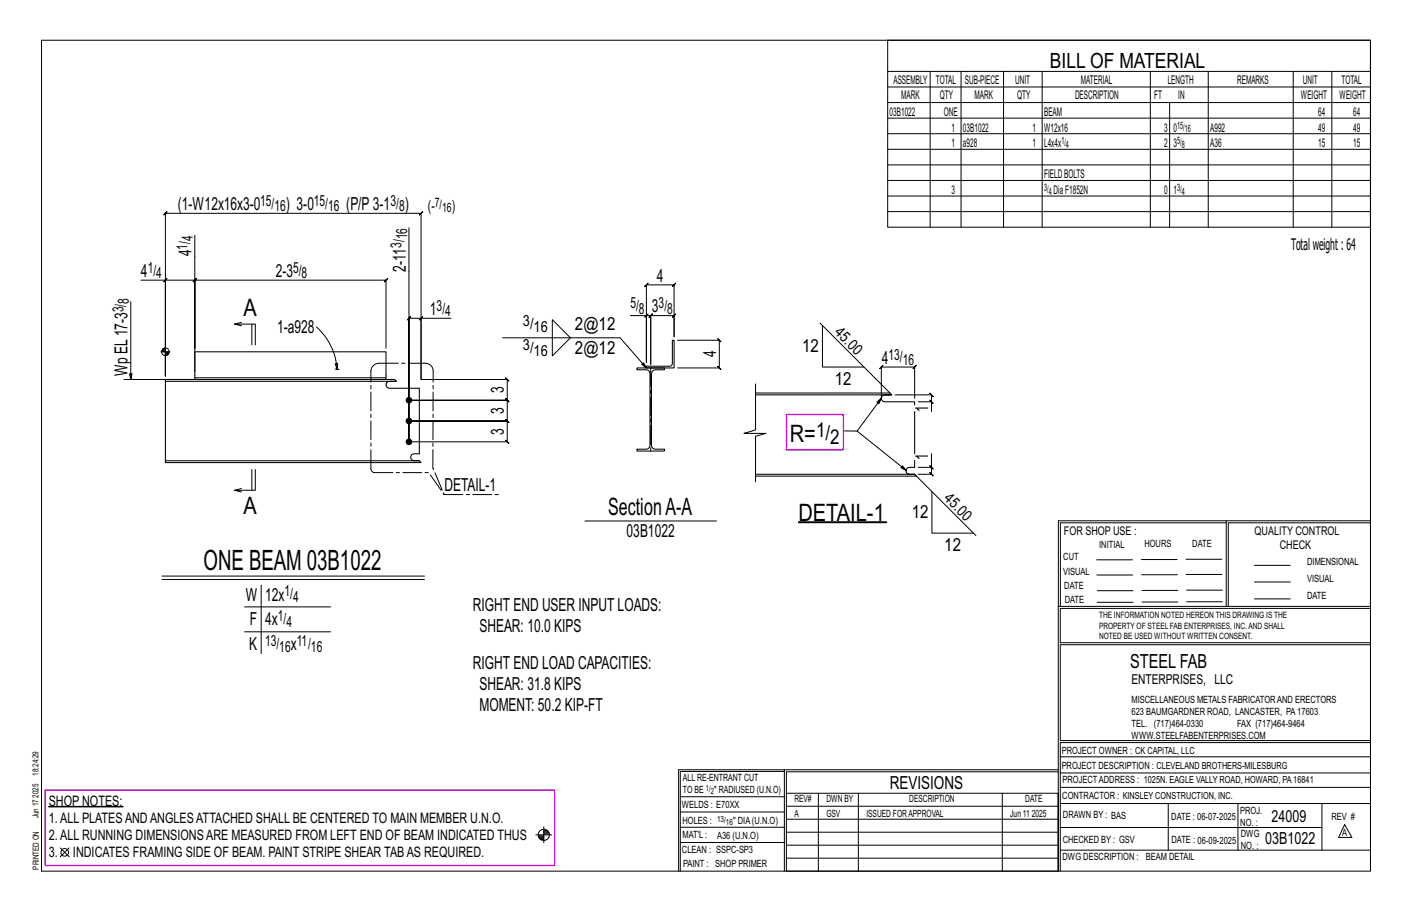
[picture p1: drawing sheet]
<svg xmlns="http://www.w3.org/2000/svg" width="432mm" height="279mm" viewBox="0 0 432 279" stroke-linecap="round" stroke-linejoin="round" font-family="sans-serif">
<defs><g id="words">
<text font-size="8.6" x="62.3" y="174.1">ONE BEAM 03B1022</text>
<g font-size="7.3">
<text x="74.5" y="96.6">A</text>
<text x="241.5" y="135.1">R=</text>
<text x="74.5" y="157.1">A</text>
<text x="186" y="157.5">SectionA-A</text>
<text x="244.2" y="159.1">DETAIL-1</text>
</g>
<text font-size="6.4" x="321.1" y="20.7">BILL OF MATERIAL</text>
<g font-size="6.2">
<text x="249.6" y="133.4">1/</text>
<text x="253.9" y="135.7">2</text>
</g>
<text font-size="5.9" x="345.6" y="204.1">STEEL FAB</text>
<g font-size="5.5">
<text x="54.3" y="64.2">(1-W12x16x3-0</text>
<text x="87.4" y="64.2">) 3-0</text>
<text x="105.9" y="64.2">(P/P3-1</text>
<text x="123.8" y="64.2">)</text>
<text x="58.6" y="78.3" transform="rotate(-90 58.6 78.3)">4</text>
<text x="124.1" y="83.1" transform="rotate(-90 124.1 83.1)">2-11</text>
<text x="43.1" y="84.7">4</text>
<text x="84.3" y="84.7">2-3</text>
<text x="200.9" y="86.1">4</text>
<text x="199.4" y="95.5">3</text>
<text x="84.7" y="101.8">1-a928</text>
<text x="131.5" y="96.3">1</text>
<text x="175.8" y="101">2@12</text>
<text x="245.3" y="107.6">12</text>
<text x="175.8" y="108.4">2@12</text>
<text x="219" y="109.3" transform="rotate(-90 219 109.3)">4</text>
<text x="269.7" y="111.2">4</text>
<text x="39" y="114.9" transform="rotate(-90 39 114.9)">Wp EL17-3</text>
<text x="255.3" y="117.8">12</text>
<text x="154.1" y="120.2" transform="rotate(-90 154.1 120.2)">3</text>
<text x="283.9" y="125.8" transform="rotate(-90 283.9 125.8)">1</text>
<text x="154.1" y="126.6" transform="rotate(-90 154.1 126.6)">3</text>
<text x="154.1" y="132.9" transform="rotate(-90 154.1 132.9)">3</text>
<text x="283.9" y="140.8" transform="rotate(-90 283.9 140.8)">1</text>
<text x="135.9" y="150">DETAIL-1</text>
<text x="278.8" y="158.4">12</text>
<text x="191.6" y="164.2">03B1022</text>
<text x="288.8" y="168.6">12</text>
<text x="75.2" y="183.6">W</text>
<text x="81.1" y="183.6">12x</text>
<text x="76.4" y="191.2">F</text>
<text x="81.1" y="191.2">4x</text>
<text x="144.6" y="186.8">RIGHT END USER INPUT LOADS:</text>
<text x="146.7" y="193.3">SHEAR: 10.0 KIPS</text>
<text x="76.2" y="198.8">K</text>
<text x="88.9" y="198.8">x</text>
<text x="144.6" y="204.5">RIGHT END LOAD CAPACITIES:</text>
<text x="146.7" y="211">SHEAR: 31.8 KIPS</text>
<text x="146.7" y="217.5">MOMENT: 50.2 KIP-FT</text>
<text x="272.2" y="241.1">REVISIONS</text>
</g>
<g font-size="5.1">
<text x="388.9" y="251.3">24009</text>
<text x="386.9" y="258.1">03B1022</text>
</g>
<text font-size="4.9" x="394.8" y="76.4">Totalweight : 64</text>
<g font-size="4.7">
<text x="79.6" y="63">15/</text>
<text x="83.9" y="64.6">16</text>
<text x="96" y="63">15/</text>
<text x="100.4" y="64.6">16</text>
<text x="119.4" y="63">3/</text>
<text x="122" y="64.6">8</text>
<text x="130.9" y="64.4">(-</text>
<text x="138.2" y="64.4">)</text>
<text x="57.3" y="76.3" transform="rotate(-90 57.3 76.3)">1/</text>
<text x="59" y="73.7" transform="rotate(-90 59 73.7)">4</text>
<text x="122.8" y="75.7" transform="rotate(-90 122.8 75.7)">3/</text>
<text x="124.5" y="73.1" transform="rotate(-90 124.5 73.1)">16</text>
<text x="45.2" y="83.4">1/</text>
<text x="89.6" y="83.4">5/</text>
<text x="47.8" y="85.1">4</text>
<text x="92.2" y="85.1">8</text>
<text x="37.8" y="95.5" transform="rotate(-90 37.8 95.5)">3/</text>
<text x="39.4" y="92.9" transform="rotate(-90 39.4 92.9)">8</text>
<text x="133.5" y="95.1">3/</text>
<text x="192.8" y="94.2">5/</text>
<text x="195.4" y="95.9">8</text>
<text x="201.4" y="94.2">3/</text>
<text x="204" y="95.9">8</text>
<text x="136.1" y="96.7">4</text>
<text x="159.9" y="99.8">3/</text>
<text x="163.2" y="101.4">16</text>
<text x="255" y="101.8" transform="rotate(45 255 101.8)">45.0</text>
<text x="159.9" y="107.1">3/</text>
<text x="163.2" y="108.8">16</text>
<text x="271.7" y="110">13/</text>
<text x="276.1" y="111.6">16</text>
<text x="288.5" y="152.6" transform="rotate(45 288.5 152.6)">45.0</text>
<text x="87" y="182.3">1/</text>
<text x="89.6" y="184">4</text>
<text x="85" y="190">1/</text>
<text x="87.6" y="191.6">4</text>
<text x="81.1" y="197.6">13/</text>
<text x="90.7" y="197.6">11/</text>
<text x="85.4" y="199.2">16</text>
<text x="95.1" y="199.2">16</text>
</g>
<g font-size="4.4">
<text x="14.9" y="251.5">1.ALL PLATESANDANGLESATTACHED SHALL BE CENTERED TO MAIN MEMBER U.N.O.</text>
<text x="14.9" y="246.3">SHOP NOTES:</text>
<text x="14.9" y="256.7">2.ALL RUNNING DIMENSIONSARE MEASURED FROM LEFT END OF BEAM INDICATED THUS</text>
<text x="14.9" y="262">3.</text>
<text x="22.3" y="262">INDICATES FRAMING SIDE OF BEAM. PAINT STRIPE SHEAR TABAS REQUIRED.</text>
</g>
<text font-size="4.2" x="346" y="209.1">ENTERPRISES, LLC</text>
<g font-size="4">
<text x="133" y="63.3">7/</text>
<text x="135.2" y="64.7">16</text>
</g>
<g font-size="3.7">
<text x="273.2" y="25.6">ASSEMBLY</text>
<text x="286.2" y="25.6">TOTAL</text>
<text x="295.1" y="25.6">SUB-PIECE</text>
<text x="310.4" y="25.6">UNIT</text>
<text x="330.5" y="25.6">MATERIAL</text>
<text x="357.1" y="25.6">LENGTH</text>
<text x="378.3" y="25.6">REMARKS</text>
<text x="398.4" y="25.6">UNIT</text>
<text x="410.2" y="25.6">TOTAL</text>
<text x="272.1" y="35.5">03B1022</text>
<text x="275.6" y="30.4">MARK</text>
<text x="287.4" y="30.4">QTY</text>
<text x="288.6" y="35.5">ONE</text>
<text x="298" y="30.4">MARK</text>
<text x="311" y="30.4">QTY</text>
<text x="319.3" y="35.5">BEAM</text>
<text x="328.7" y="30.4">DESCRIPTION</text>
<text x="353" y="30.4">FT</text>
<text x="360.3" y="30.4">IN</text>
<text x="397.8" y="30.4">WEIGHT</text>
<text x="403.2" y="35.5">64</text>
<text x="409.6" y="30.4">WEIGHT</text>
<text x="413.8" y="35.5">64</text>
<text x="290.9" y="40.2">1</text>
<text x="294.5" y="40.2">03B1022</text>
<text x="315.8" y="40.2">1</text>
<text x="319.3" y="40.2">W12x16</text>
<text x="356" y="40.2">3</text>
<text x="358.9" y="40.2">0</text>
<text x="370.1" y="40.2">A992</text>
<text x="403.2" y="40.2">49</text>
<text x="413.8" y="40.2">49</text>
<text x="290.9" y="45">1</text>
<text x="294.5" y="45">a928</text>
<text x="315.8" y="45">1</text>
<text x="319.3" y="45">L4x4x</text>
<text x="356" y="45">2</text>
<text x="358.9" y="45">3</text>
<text x="370.1" y="45">A36</text>
<text x="403.2" y="45">15</text>
<text x="413.8" y="45">15</text>
<text x="290.9" y="59.3">3</text>
<text x="319.3" y="54.5">FIELDBOLTS</text>
<text x="322.2" y="59.3">DiaF1852N</text>
<text x="356" y="59.3">0</text>
<text x="358.9" y="59.3">1</text>
<text x="325.3" y="163.4">FOR SHOP USE :</text>
<text x="383.7" y="163.4">QUALITY CONTROL</text>
<text x="391.4" y="167.8">CHECK</text>
</g>
<g font-size="3.1">
<text x="360" y="39.4">15/</text>
<text x="362.3" y="40.5">16</text>
<text x="324.6" y="44.1">1/</text>
<text x="326" y="45.3">4</text>
<text x="360" y="44.1">5/</text>
<text x="361.4" y="45.3">8</text>
<text x="319.3" y="58.4">3/</text>
<text x="320.7" y="59.5">4</text>
<text x="360" y="58.4">3/</text>
<text x="361.4" y="59.5">4</text>
<text x="336.2" y="167.4">INITIAL</text>
<text x="350" y="167.1">HOURS</text>
<text x="364.6" y="167.2">DATE</text>
<text x="325.2" y="171.3">CUT</text>
<text x="399.8" y="172.8">DIMENSIONAL</text>
<text x="325.1" y="175.8">VISUAL</text>
<text x="399.8" y="177.9">VISUAL</text>
<text x="325.5" y="180">DATE</text>
<text x="325.7" y="184.4">DATE</text>
<text x="399.8" y="183.1">DATE</text>
<text x="346" y="215">MISCELLANEOUS METALS FABRICATORAND ERECTORS</text>
<text x="346" y="218.6">623 BAUMGARDNER ROAD, LANCASTER, PA17603</text>
<text x="346" y="225.8">WWW.STEELFABENTERPRISES.COM</text>
<text x="346" y="222.2">TEL. (717)464-0330</text>
<text x="378.3" y="222.2">FAX (717)464-9464</text>
<text x="324.7" y="230.5">PROJECT OWNER : CK CAPITAL, LLC</text>
<text x="208.8" y="238.8">ALL RE-ENTRANT CUT</text>
<text x="324.7" y="235.1">PROJECT DESCRIPTION : CLEVELAND BROTHERS-MILESBURG</text>
<text x="324.9" y="239.5">PROJECTADDRESS : 1025N. EAGLE VALLY ROAD, HOWARD, PA16841</text>
<text x="208.8" y="242.5">TO BE</text>
<text x="218.4" y="242.5">&quot; RADIUSED (U.N.O)</text>
<text x="242.9" y="245.3">REV#</text>
<text x="252.7" y="245.3">DWN BY</text>
<text x="278.1" y="245.3">DESCRIPTION</text>
<text x="313.5" y="245.3">DATE</text>
<text x="324.9" y="244.2">CONTRACTOR : KINSLEY CONSTRUCTION, INC.</text>
<text x="208.5" y="247">WELDS : E70XX</text>
<text x="208.7" y="251.7">HOLES :</text>
<text x="224.2" y="251.8">&quot; DIA(U.N.O)</text>
<text x="242.9" y="249.9">A</text>
<text x="252.7" y="249.9">GSV</text>
<text x="264.9" y="249.9">ISSUED FORAPPROVAL</text>
<text x="309" y="249.9">Jun 11</text>
<text x="315.5" y="249.9">2025</text>
<text x="325.1" y="250">DRAWN BY : BAS</text>
<text x="358.2" y="250.5">DATE : 06-07-2025</text>
<text x="379.3" y="248.9">PROJ.</text>
<text x="407.2" y="250.5">REV #</text>
<text x="208.7" y="256.3">MAT'L :</text>
<text x="219.3" y="256.4">A36 (U.N.O)</text>
<text x="325" y="257.6">CHECKED BY : GSV</text>
<text x="358.3" y="257.7">DATE : 06-09-2025</text>
<text x="379.3" y="252.5">NO. :</text>
<text x="379.5" y="255.9">DWG</text>
<text x="410.5" y="255.5">A</text>
<text x="208.6" y="260.7">CLEAN : SSPC-SP3</text>
<text x="324.9" y="262.9">DWG DESCRIPTION :</text>
<text x="350.4" y="263">BEAM DETAIL</text>
<text x="379.5" y="259.5">NO. :</text>
<text x="208.9" y="265">PAINT : SHOP PRIMER</text>
</g>
<g font-size="2.7">
<text x="336.1" y="189">THE INFORMATION NOTED HEREON THIS DRAWING IS THE</text>
<text x="336.1" y="195.4">NOTED BE USED WITHOUT WRITTEN CONSENT.</text>
<text x="336.1" y="192.2">PROPERTY OF STEEL FAB ENTERPRISES, INC.AND SHALL</text>
</g>
<g font-size="2.6">
<text x="215.9" y="241.8">1/</text>
<text x="217.4" y="242.7">2</text>
<text x="219.3" y="251.1">13/</text>
<text x="222" y="252.1">16</text>
</g>
<g font-size="2.5">
<text x="11.7" y="237.1" transform="rotate(-90 11.7 237.1)">18:24:29</text>
<text x="11.8" y="243.8" transform="rotate(-90 11.8 243.8)">2025</text>
<text x="11.8" y="250.1" transform="rotate(-90 11.8 250.1)">Jun 17</text>
<text x="11.9" y="265.8" transform="rotate(-90 11.9 265.8)">PRINTED ON</text>
</g>
</g></defs>
<g fill="#000" stroke="#000" stroke-width=".31">
<path d="M244.2 159.5h27v.3h-27zM14.9 246.5h22.7v.2h-22.7z"/>
<circle cx="125.1" cy="135.1" r=".86"/>
<circle cx="125.1" cy="128.7" r=".86"/>
<circle cx="125.1" cy="122.4" r=".86"/>
</g>
<g fill="none" stroke="#000" stroke-width=".31">
<path d="M12.7 12.3h406.4v254h-406.4zM271.5 12.3h147.6v57.2h-147.6zM271.5 21.8h147.6M271.5 26.6h147.6M271.5 31.4h147.6M271.5 36.1h147.6M284.5 21.8v47.7M293.9 21.8v47.7M306.9 21.8v47.7M318.7 21.8v47.7M351.8 21.8v47.7M357.7 31.4v38.1"/>
<path d="M369.5 21.8v47.7M395.5 21.8v47.7M407.3 21.8v47.7M271.5 40.9h147.6M271.5 45.6h147.6M271.5 50.4h147.6M271.5 55.2h147.6M271.5 59.9h147.6M59.6 71.9v34.6v-20.9l-.5 .5 1-1-.5 .5h58.4l-.5 .5 1-1-.5 .5v20.9M125.1 69.6v65.5v-37.8l-.5 .5 1-1-.5 .5h3.7M271.5 64.7h147.6M40 92.2v23.8l-.4-1.7h.8l-.4 1.7"/>
<path d="M43.1 85.6h7.5v29.3v-49.7l-.5 .5 1-1-.5 .5h78.2l-.5 .5 1-1-.5 .5v50.8M50.1 86.1l1-1zM50.6 85.6h9l-.5 .5 1-1-.5 .5v28M73.8 99.6l-2.1-.5h6.4v6.3M73.8 98.5l-2.1 .6M77 99.1v6.3M96.7 99.9a18.9 18.9 0 0 1 6.4 13M129.3 96.8l-1 1zM137.9 97.3h-9.1v18.7h26.3l-.5-.5 1 1-.5-.5v6.4l-.5-.5 1 1-.5-.5h-30h30l-.5-.5 1 1-.5-.5v6.3l-.5-.5 1 1-.5-.5h-30h30l-.5-.5 1 1-.5-.5v6.4l-.5-.5 1 1-.5-.5h-30M168.9 97.7l5.5 5.6-5.5 5.5zM192.8 96.5h4.9v14.4v-23.8l-.5 .5 1-1-.5 .5h8.4l-.5 .5 1-1-.5 .5v15.9v-6.5l.5-.5-1 1 .5-.5h-7.1l.5-.5-1 1 .5-.5v14.9v-14.9l.5-.5-1 1 .5-.5h-1.3M198.2 96l-1 1z"/>
<path d="M250.8 98.8l21.4 21.3M251.5 99.5v12.7h12.7M37.9 116h12.7M49.2 107.5h2.8M49.5 107.1v.4M49.7 106.7v.8M49.9 106.6v.9M50.2 106.5v1M50.4 106.4v1.1M50.6 106.1v8.8M50.8 107.5v1.2M51 107.5v1.1"/>
<path d="M51.2 107.5v1M51.4 107.5v.8M51.6 107.5v.5M102.5 112.8l.6 .1M102.5 111.2l.8-.1-.2 1.8zM103.1 112.9l.6 .1M153.7 103.3h35.9l8.1 9.2-1.5-1.1 .6-.5 .9 1.6M207.2 104h12.8l-.5-.5 1 1-.5-.5v8.5l-.5-.5 1 1-.5-.5h-12.8M231 117.3v14.1l-3.5 1.1h6.8l-3.3 .9v13.9M257.9 131.7l4.2 .1M273.7 120.7h11.2l-.5-.5 1 1-.5-.5v2.1M279.7 121.8v-9.6l.5-.5-1 1 .5-.5h-10.2l.5-.5-1 1 .5-.5v9.6l-1.3 1.1 .6 .5 .7-1.6-7.4 10 15 12-1.6-.8 .5-.6 1.1 1.4"/>
<path d="M280.8 122.8h4.1v3M284.4 122.3l1 1zM284.9 138.7v4.2h-4.1M73.8 149.3l-2.1 .6M77 143.5v6.4M78.1 143.5v6.4h-6.4l2.1 .5M178.9 159.3h40.2M279.7 145l18.7 18.7M284.4 142.4l1 1zM284.9 142.9v2.1l-.5-.5 1 1-.5-.5h-4.1M285 150.3v12.7h12.7M375 159.8h-50.7v25.6"/>
<path d="M375 159.2h-51.3l-.1 107.1M419.1 159.2h-44.1v26.2M419.1 159.8h-43.5v25.6M49.6 176.1h80.2M49.6 177.2h80.2M79.9 178.9v20.9M335.4 171.1h10.9M335.4 175.8h11M349 171h11M349.1 175.7h11M362.7 171h10.9M362.7 175.6h11"/>
<path d="M383.6 172.8h11M383.6 177.9h11M74.8 185.5h26.3M74.8 193.1h26.3M323.7 185.4h95.4M335.5 184.1h11M335.5 180.6h11M349.2 184h11M349.2 180.5h11M362.9 180.4h10.9M362.9 184h10.9M383.6 183.1h11"/>
<path d="M419.1 186h-94.9v10.5h94.9M419.1 197.1h-94.9v29.3h94.9v.6h-94.9v39.3M239.9 235.8h-31.9v30.5M239.9 235.3h-32.4v31M323.6 235.3h-83.7v31M323.6 235.9h-83.1v6.6M324.2 236.3h94.9M324.2 231.4h94.9M18.4 259.2l2.7 2.7M21.1 259.2l-2.7 2.7M163.8 255.2h5M164.6 255.5h1.7"/>
<path d="M164.7 255.8h1.6M164.8 256.1h1.5M165 256.4h1.3M165.4 256.6h.9M166.3 252.8v4.9M166.3 254.1h1.3M166.3 253.8h.9M166.3 254.6h1.6M166.3 254.3h1.5M166.3 254.9h1.7M208 252.9h31.9M208 257.5h31.9"/>
<path d="M208 243.6h31.9M208 248.2h31.9M240.5 242.5h83.1v23.8h-83.1zM240.5 258.4h83.1M240.5 254.4h83.1M240.5 250.4h83.1M240.5 246.5h83.1M250.3 242.5v23.8M262.5 242.5v23.8M306.5 242.5v23.8M324.2 253h80.1M324.2 245.6h94.9"/>
<path d="M324.2 259.9h94.9M324.2 240.7h94.9M357.3 245.6v14.3M378.6 245.6v14.3M404.3 245.6v14.3M411.2 252.1l2.2 3.9h-4zM240.5 262.3h83.1"/>
<circle cx="50.6" cy="107.5" r="1.16"/>
<circle cx="166.3" cy="255.2" r="1.71"/>
<circle cx="19.8" cy="260.6" r="1.17"/>
</g>
<path d="M240.5 126.7h17.4v10.8h-17.4zM13.8 241.6h155.8v23h-155.8z" fill="none" stroke="#f0f" stroke-width=".5"/>
<g fill="none" stroke="#000" stroke-width=".32">
<path d="M50.6 116h70.1l.5 .6h-70.6zM50.6 116.6v24.2M59.6 116v-.5h58.4v.5M59.6 115.5v-8h58.4v8M121.2 116.6h-2.1a1.06 1.06 0 0 0-1 1 1.06 1.06 0 0 0 1 1.1h9.1v20h-1.6a1.06 1.06 0 0 0-1 1.1 1.06 1.06 0 0 0 1 1h1.6M194.8 112.5h8.4v.5h-2.8a1.16 1.16 0 0 0-1.2 1.2v22a1.16 1.16 0 0 0 1.2 1.1h2.8v.6h-8.4v-.6h2.8a1.16 1.16 0 0 0 1.2-1.1v-22a1.16 1.16 0 0 0-1.2-1.2h-2.8zM197.7 111.9h7.1a.79 .79 0 0 0 .8-.7v-7.2h.5v8.5h-8.4zM231 120.1h41.2l.5 .6M231 120.7h41.7h-2.1a1.06 1.06 0 0 0-1.1 1.1 1.06 1.06 0 0 0 1.1 1h9.1v1M279.7 125.8v12.9M50.6 140.8h77.6l.6 .6h-78.2zM277.7 144.9h.1"/>
<path d="M277.7 144.9l2 .1M279.7 145h-48.7M279.7 145l.5 .5h-49.2M279.7 140.8v2.1h-1.6a1.06 1.06 0 0 0-1 .8 1.06 1.06 0 0 0 .6 1.2"/>
</g>
<path d="M116 111h14.1M116 111a2.5 2.5 0 0 0-2.6 2.4M132.5 113.4a2.38 2.38 0 0 0-2.4-2.4M199 112.5v25.4M113.4 143.2v-29.8M113.4 143.2l.2 .7 .8 .6M114.4 144.5h16.7l4.7 6.7-3.3-8M132.4 143.2l.1-29.8M135.8 151.2h16.9" fill="none" stroke="#000" stroke-width=".31" stroke-dasharray="5.8 1 1 1"/>
<use href="#words"/>
</svg>
